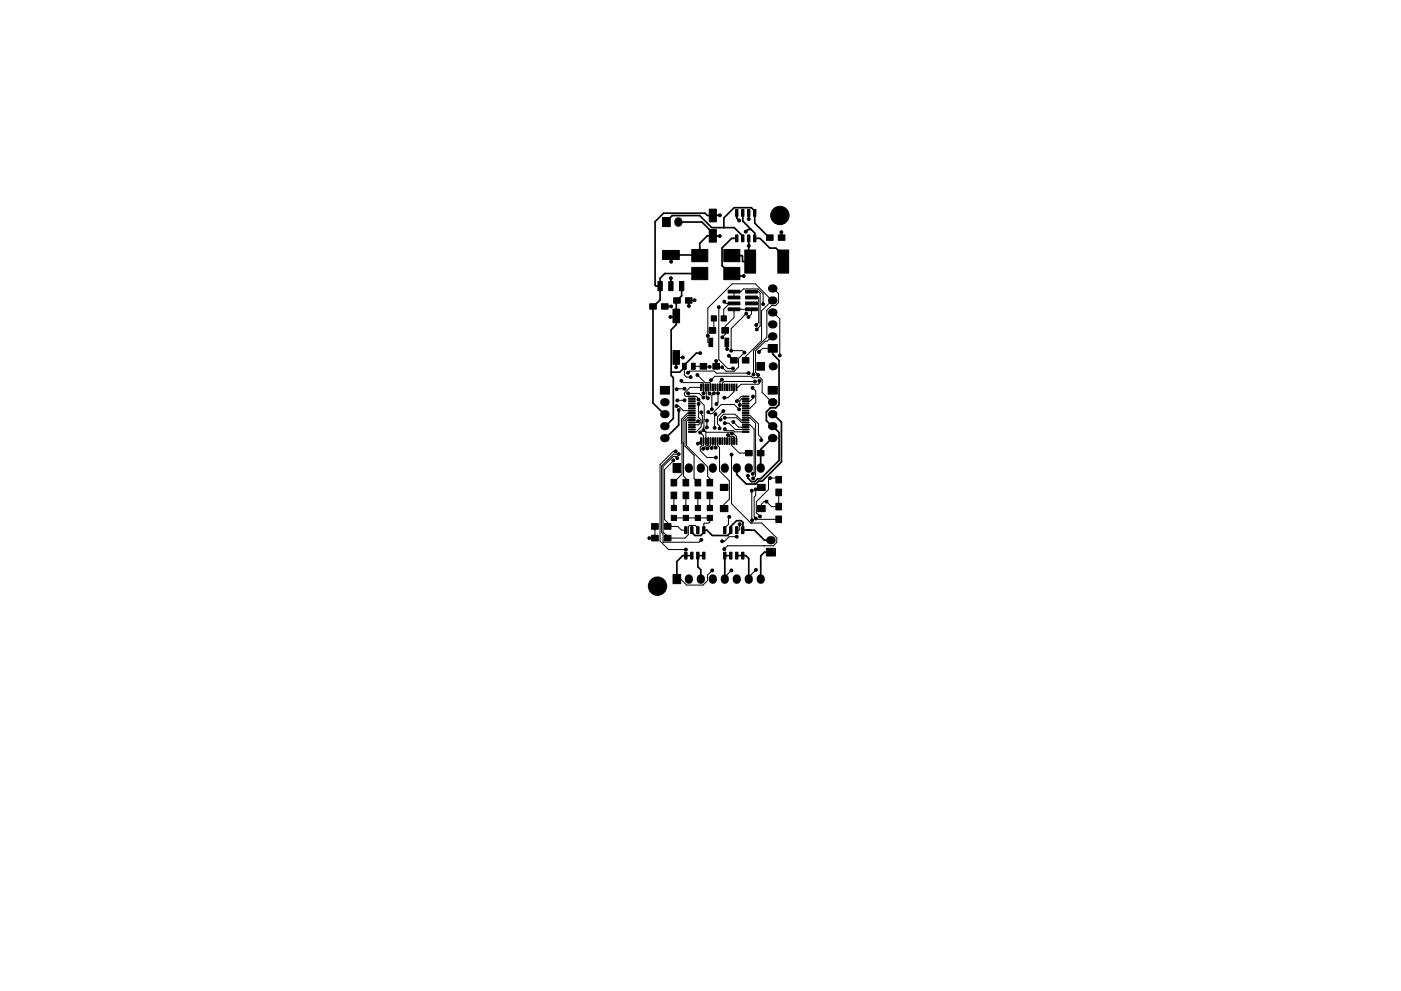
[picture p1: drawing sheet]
<svg xmlns="http://www.w3.org/2000/svg" width="297mm" height="210mm" viewBox="0 0 297 210" stroke-linecap="round" stroke-linejoin="round" font-family="sans-serif">
<g fill="#000" stroke="#000" stroke-width=".21">
<path d="M140.5 53.1h3.5v2h-3.5zM140.5 46.1h1.6v2h-1.6zM146.7 52.9h3.4v2.6h-3.4zM146.7 56.7h3.4v2.6h-3.4zM150.4 44.4h1.5v2.7h-1.5zM150.4 48.7h1.5v2.7h-1.5zM153.5 52.9h3.4v2.6h-3.4zM153.5 56.7h3.4v2.6h-3.4zM156 49.8h.5v1.5h-.5zM156 44.4h.5v1.5h-.5zM157.2 49.8h.5v1.5h-.5zM157.2 44.4h.5v1.5h-.5z"/>
<path d="M157.9 53h2.3v4.9h-2.3zM158.5 49.8h.5v1.5h-.5zM158.5 44.4h.5v1.5h-.5zM159.8 49.8h.5v1.5h-.5zM159.8 44.4h.5v1.5h-.5zM162.5 49.8h1.4v1.2h-1.4zM164.9 53h2.3v4.9h-2.3zM165 49.8h1.4v1.2h-1.4zM137.8 64.4h1.4v1.2h-1.4zM139.5 59.7h.9v2h-.9zM140.2 64.4h1.4v1.2h-1.4zM141.8 59.7h.9v2h-.9z"/>
<path d="M142.7 65.6h1.4v2.9h-1.4zM142.7 74.4h1.4v2.9h-1.4zM142.8 63.2h1.4v1.1h-1.4zM144.1 59.7h.9v2h-.9zM144.7 77.1h.8v1.3h-.8zM145.3 63.2h1.4v1.1h-1.4zM146.6 77.1h.8v1.3h-.8zM148.4 77.1h1.4v1.2h-1.4zM150.3 71.7h.8v1.8h-.8zM150.3 69.5h1.5v1.2h-1.5zM150.8 67h1.1v1.1h-1.1zM151.1 77.1h1.4v1.2h-1.4z"/>
<path d="M152.9 67h1.1v1.1h-1.1zM153 69.5h1.5v1.2h-1.5zM153.7 71.7h.8v1.8h-.8zM154.4 61.6h2.5v.6h-2.5zM154.4 62.8h2.5v.6h-2.5zM154.4 64.1h2.5v.6h-2.5zM154.4 65.3h2.5v.6h-2.5zM154.9 75.9h1.4v1.1h-1.4zM158.1 61.6h2.5v.6h-2.5zM158.1 62.8h2.5v.6h-2.5zM158.1 64.1h2.5v.6h-2.5zM158.1 65.3h2.5v.6h-2.5z"/>
<path d="M157.4 75.9h1.4v1.1h-1.4zM160.5 76.9h1.6v1.6h-1.6zM162.9 73.1h1.9v1.6h-1.9zM140 82h1.9v1.6h-1.9zM146 84h1.4v.2h-1.4zM146 84.5h1.4v.2h-1.4zM146 85h1.4v.2h-1.4zM146 85.5h1.4v.2h-1.4zM146 86h1.4v.2h-1.4zM146 86.5h1.4v.2h-1.4zM146 87h1.4v.2h-1.4zM146 87.5h1.4v.2h-1.4z"/>
<path d="M146 88h1.4v.2h-1.4zM146 88.5h1.4v.2h-1.4zM146 89h1.4v.2h-1.4zM146 89.5h1.4v.2h-1.4zM146 90h1.4v.2h-1.4zM146 90.5h1.4v.2h-1.4zM146 91h1.4v.2h-1.4zM146 91.5h1.4v.2h-1.4zM148.6 92.9h.2v1.4h-.2zM148.6 81.5h.2v1.4h-.2zM149 92.9h.2v1.4h-.2zM149 81.5h.2v1.4h-.2z"/>
<path d="M149.6 92.9h.2v1.4h-.2zM149.6 81.5h.2v1.4h-.2zM150 92.9h.2v1.4h-.2zM150 81.5h.2v1.4h-.2zM150.6 92.9h.2v1.4h-.2zM150.6 81.5h.2v1.4h-.2zM151 92.9h.2v1.4h-.2zM151 81.5h.2v1.4h-.2zM151.6 92.9h.2v1.4h-.2zM151.6 81.5h.2v1.4h-.2zM152 92.9h.2v1.4h-.2zM152 81.5h.2v1.4h-.2z"/>
<path d="M152.6 92.9h.2v1.4h-.2zM152.6 81.5h.2v1.4h-.2zM153 92.9h.2v1.4h-.2zM153 81.5h.2v1.4h-.2zM153.6 92.9h.2v1.4h-.2zM153.6 81.5h.2v1.4h-.2zM154 92.9h.2v1.4h-.2zM154 81.5h.2v1.4h-.2zM154.6 92.9h.2v1.4h-.2zM154.6 81.5h.2v1.4h-.2zM155 92.9h.2v1.4h-.2zM155 81.5h.2v1.4h-.2z"/>
<path d="M155.6 92.9h.1v1.4h-.1zM155.6 81.5h.1v1.4h-.1zM156 92.9h.2v1.4h-.2zM156 81.5h.2v1.4h-.2zM157.4 91.5h1.4v.2h-1.4zM157.4 91h1.4v.2h-1.4zM157.4 90.5h1.4v.2h-1.4zM157.4 90h1.4v.2h-1.4zM157.4 89.5h1.4v.2h-1.4zM157.4 89h1.4v.2h-1.4zM157.4 88.5h1.4v.2h-1.4zM157.4 88h1.4v.2h-1.4z"/>
<path d="M157.4 87.5h1.4v.2h-1.4zM157.4 87h1.4v.2h-1.4zM157.4 86.5h1.4v.2h-1.4zM157.4 86h1.4v.2h-1.4zM157.4 85.5h1.4v.2h-1.4zM157.4 85h1.4v.2h-1.4zM157.4 84.5h1.4v.2h-1.4zM157.4 84h1.4v.2h-1.4zM158.1 95.6h1.4v1.1h-1.4zM160.6 95.6h1.4v1.1h-1.4zM162.9 82h1.9v1.6h-1.9zM138.2 111.1h1.4v1.2h-1.4z"/>
<path d="M138.2 113.6h1.4v1.2h-1.4zM140.9 111.1h1.4v1.2h-1.4zM140.9 113.6h1.4v1.2h-1.4zM142.3 101.7h1.2v1.4h-1.2zM142.3 104.4h1.2v1.4h-1.2zM142.3 107.2h1.1v1.1h-1.1zM142.3 109.3h1.1v1.1h-1.1zM142.7 98.3h1.6v2h-1.6zM144.8 101.7h1.2v1.4h-1.2zM144.8 104.4h1.2v1.4h-1.2zM144.9 107.2h1.1v1.1h-1.1zM144.9 109.3h1.1v1.1h-1.1z"/>
<path d="M145.2 111.8h.5v1.4h-.5zM145.2 117.2h.5v1.4h-.5zM146.4 111.8h.5v1.4h-.5zM146.4 117.2h.5v1.4h-.5zM147.4 101.7h1.2v1.4h-1.2zM147.4 104.4h1.2v1.4h-1.2zM147.4 107.2h1.1v1.1h-1.1zM147.4 109.3h1.1v1.1h-1.1zM147.7 111.8h.5v1.4h-.5zM147.7 117.2h.5v1.4h-.5zM149 111.8h.5v1.4h-.5zM149 117.2h.5v1.4h-.5z"/>
<path d="M149.9 101.7h1.2v1.4h-1.2zM149.9 104.4h1.2v1.4h-1.2zM149.9 107.2h1.1v1.1h-1.1zM149.9 109.3h1.1v1.1h-1.1zM153.4 111.8h.5v1.4h-.5zM153.4 117.2h.5v1.4h-.5zM152.7 107.3h1.6v1.3h-1.6zM152.7 102.8h1.6v1.3h-1.6zM154.7 111.8h.5v1.4h-.5zM154.7 117.2h.5v1.4h-.5zM156 111.8h.5v1.4h-.5zM156 117.2h.5v1.4h-.5z"/>
<path d="M157.2 111.8h.5v1.4h-.5zM157.2 117.2h.5v1.4h-.5zM160.6 107.3h1.6v1.3h-1.6zM160.6 102.8h1.6v1.3h-1.6zM162.5 116.3h1.9v1.7h-1.9zM164.5 106.8h1.2v1.4h-1.2zM164.5 109.5h1.2v1.4h-1.2zM164.5 103.8h1.2v1.4h-1.2zM164.5 101.1h1.2v1.4h-1.2zM142.7 121.9h1.6v1.9h-1.6z"/>
<circle cx="142.2" cy="59" r=".31"/>
<circle cx="142.3" cy="55.5" r=".31"/>
<circle cx="152.6" cy="50.1" r=".31"/>
<circle cx="152.6" cy="45.7" r=".31"/>
<circle cx="156.7" cy="46.8" r=".31"/>
<circle cx="157.7" cy="58.6" r=".31"/>
<circle cx="158.1" cy="49.2" r=".31"/>
<circle cx="158.8" cy="46.5" r=".31"/>
<circle cx="158.8" cy="52.2" r=".31"/>
<circle cx="165.4" cy="45.7" r="1.95"/>
<circle cx="165.7" cy="49.3" r=".31"/>
<circle cx="142.1" cy="67.3" r=".31"/>
<circle cx="142.3" cy="65" r=".31"/>
<circle cx="143.4" cy="77.9" r=".31"/>
<circle cx="144.8" cy="75.8" r=".31"/>
<circle cx="145.9" cy="79.1" r=".31"/>
<circle cx="146.1" cy="64.9" r=".31"/>
<circle cx="147.3" cy="63.7" r=".31"/>
<circle cx="147.9" cy="79.6" r=".31"/>
<circle cx="148.5" cy="74.9" r=".31"/>
<circle cx="150.1" cy="71.2" r=".31"/>
<circle cx="150.5" cy="77.8" r=".31"/>
<circle cx="151.8" cy="76.6" r=".31"/>
<circle cx="152.4" cy="65.2" r=".31"/>
<circle cx="153.1" cy="77.9" r=".31"/>
<circle cx="153.2" cy="71.6" r=".31"/>
<circle cx="153.6" cy="64" r=".31"/>
<circle cx="154.2" cy="74.1" r=".31"/>
<circle cx="154.5" cy="75.5" r=".31"/>
<circle cx="155" cy="74.4" r=".31"/>
<circle cx="155.4" cy="78.2" r=".31"/>
<circle cx="157.8" cy="74.8" r=".31"/>
<circle cx="158.2" cy="66.5" r=".31"/>
<circle cx="158.7" cy="67.3" r=".31"/>
<circle cx="158.7" cy="79.2" r=".31"/>
<circle cx="159.8" cy="79.5" r=".31"/>
<circle cx="160.3" cy="69" r=".31"/>
<circle cx="160.4" cy="69.9" r=".31"/>
<circle cx="160.7" cy="79.5" r=".31"/>
<circle cx="160.9" cy="74.7" r=".31"/>
<circle cx="161.8" cy="64.5" r=".31"/>
<circle cx="165.3" cy="75.4" r=".31"/>
<circle cx="142.7" cy="97.7" r=".31"/>
<circle cx="143.3" cy="95.8" r=".31"/>
<circle cx="143.4" cy="86.2" r=".31"/>
<circle cx="143.5" cy="82.6" r=".31"/>
<circle cx="143.6" cy="97.2" r=".31"/>
<circle cx="143.6" cy="85" r=".31"/>
<circle cx="143.9" cy="96.3" r=".31"/>
<circle cx="143.9" cy="87" r=".31"/>
<circle cx="144.5" cy="80.8" r=".31"/>
<circle cx="145.1" cy="82.5" r=".31"/>
<circle cx="145.1" cy="84.9" r=".31"/>
<circle cx="145.9" cy="83.5" r=".31"/>
<circle cx="146.4" cy="80" r=".31"/>
<circle cx="148" cy="94.1" r=".31"/>
<circle cx="148" cy="89.4" r=".31"/>
<circle cx="148.1" cy="84.8" r=".31"/>
<circle cx="148.1" cy="85.7" r=".31"/>
<circle cx="148.4" cy="91.8" r=".31"/>
<circle cx="148.7" cy="87.5" r=".31"/>
<circle cx="149.1" cy="95.2" r=".31"/>
<circle cx="149.1" cy="84.3" r=".31"/>
<circle cx="149.1" cy="91.3" r=".31"/>
<circle cx="149.2" cy="83.4" r=".31"/>
<circle cx="149.9" cy="90.7" r=".31"/>
<circle cx="149.9" cy="89.2" r=".31"/>
<circle cx="150" cy="95.1" r=".31"/>
<circle cx="150.1" cy="84.5" r=".31"/>
<circle cx="150.2" cy="87.4" r=".31"/>
<circle cx="150.5" cy="83.5" r=".31"/>
<circle cx="150.7" cy="80.7" r=".31"/>
<circle cx="150.9" cy="95.1" r=".31"/>
<circle cx="150.9" cy="86.8" r=".31"/>
<circle cx="151.4" cy="83.4" r=".31"/>
<circle cx="151.5" cy="90.8" r=".31"/>
<circle cx="151.7" cy="87.9" r=".31"/>
<circle cx="151.7" cy="95" r=".31"/>
<circle cx="151.8" cy="97.1" r=".31"/>
<circle cx="151.9" cy="85.7" r=".31"/>
<circle cx="152.2" cy="83.4" r=".31"/>
<circle cx="152.6" cy="90.9" r=".31"/>
<circle cx="152.8" cy="89" r=".31"/>
<circle cx="153" cy="80.5" r=".31"/>
<circle cx="153.4" cy="87.2" r=".31"/>
<circle cx="153.6" cy="84.4" r=".31"/>
<circle cx="153.7" cy="89.8" r=".31"/>
<circle cx="153.7" cy="91.1" r=".31"/>
<circle cx="153.7" cy="88.6" r=".31"/>
<circle cx="154.4" cy="92.3" r=".31"/>
<circle cx="155.1" cy="96.4" r=".31"/>
<circle cx="155.2" cy="92" r=".31"/>
<circle cx="155.5" cy="89.5" r=".31"/>
<circle cx="156.2" cy="85.1" r=".31"/>
<circle cx="156.7" cy="86.9" r=".31"/>
<circle cx="156.8" cy="85.9" r=".31"/>
<circle cx="159.5" cy="82.3" r=".31"/>
<circle cx="159.7" cy="84.1" r=".31"/>
<circle cx="160.1" cy="80.9" r=".31"/>
<circle cx="161" cy="80.8" r=".31"/>
<circle cx="161.4" cy="93.4" r=".31"/>
<circle cx="137.7" cy="114.2" r=".31"/>
<circle cx="145.4" cy="116.6" r=".31"/>
<circle cx="148.7" cy="114.5" r=".31"/>
<circle cx="153.1" cy="114.8" r=".31"/>
<circle cx="153.6" cy="116.5" r=".31"/>
<circle cx="154.6" cy="109.7" r=".31"/>
<circle cx="156.2" cy="113.9" r=".31"/>
<circle cx="156.8" cy="111.2" r=".31"/>
<circle cx="158.6" cy="100.9" r=".31"/>
<circle cx="159.4" cy="104.1" r=".31"/>
<circle cx="159.5" cy="110.4" r=".31"/>
<circle cx="159.6" cy="100.5" r=".31"/>
<circle cx="159.7" cy="101.5" r=".31"/>
<circle cx="160.2" cy="103.8" r=".31"/>
<circle cx="160.3" cy="110" r=".31"/>
<circle cx="161.1" cy="109.6" r=".31"/>
<circle cx="162.5" cy="106.4" r=".31"/>
<circle cx="163.3" cy="101.4" r=".31"/>
<circle cx="139.4" cy="124.4" r="1.95"/>
<circle cx="151" cy="121" r=".31"/>
<circle cx="155.1" cy="121" r=".31"/>
<circle cx="160.3" cy="120.9" r=".31"/>
</g>
<g fill="none" stroke="#000" stroke-width="1.7">
<path d="M143.8 47v.3M163.7 71.4h.3M163.7 68.8h.3M163.7 66.3h.3M163.7 63.7h.3M163.7 61.2h.3M140.8 85.3h.3M140.8 87.9h.3M140.8 90.4h.3M140.8 93h.3M146 99.2v.3M148.6 99.2v.3"/>
<path d="M151.1 99.2v.3M153.7 99.2v.3M156.2 99.2v.3M158.7 99.2v.3M161.3 99.2v.3M163.7 85.3h.3M163.7 87.9h.3M163.7 90.4h.3M163.7 93h.3M163.3 114.6h.3M146 122.7v.3M148.6 122.7v.3"/>
<path d="M151.1 122.7v.3M153.7 122.7v.3M156.2 122.7v.3M158.7 122.7v.3M161.3 122.7v.3"/>
</g>
<circle cx="163.8" cy="77.7" r=".86" fill="#000"/>
<g fill="none" stroke="#000" stroke-width=".21">
<path d="M140.9 65h.2M143.4 75.8h.1M143.4 75.8h1.4M145.1 77.7v1.9l.4 .4h.9M145.9 79.1l.3-.4h5.2l.5 .5h6.8M147 77.7l3.5 .1M147.3 63.7h-1.3M147.9 79.6l1.6 1.6h1l.1 .2v.8M151.4 67.6v2.2l-.4 .3M152.4 65.2v11.1l1.9 1.9h1.1M153.6 64l.3 .4h1.7M154.7 64.4l-1.3 1.2v2"/>
<path d="M155.6 61.9h1.5l.6-.6h3l1.1 1.1v2.1M155.6 61.9v1.2M155.8 61.8l-.2 .1M158.2 66.5l-3.2 3.2v4.7h2.4l.4 .4-1.2 1.3v1.8l-.9 .9h-1.8l-.8-.9M158.7 67.3l.6-.7v-1h-3.7v1.8l-1.8 1.8v1.8l-.6 .6M159.3 61.9h1.5l.4 .4v6.9l-.8 .7M159.3 63.1l1.6 .1v5.2l-.6 .6M163.7 63.7l-2.2 2.3v6.3l-3.4 3.3v.8M163.7 63.7l-3.6-3.5h-4.9l-5.1 5.2v7.2h.6M163.7 63.7h.1M163.8 73.9h-2.1l-.8 .8M163.8 71.4l-1.1 1h-.4l-2.1 2.1v4.5l.5 .5"/>
<path d="M163.8 66.3l1.5 1.3v7.8M163.8 61.2l1.3 1.1v1.9l-.7 .6h-.8l-1 1v5.8l-2.8 2.8v5.1M142.7 97.7l-1.8 1.9v10.6l.7 .7v.8h2.1l.8 .8h.9M143.3 95.8h-.6l-2.8 2.8v16.2l1.8 1.8h3.7M143.4 86.2h.5l1 .9h1.8M143.5 99.2v.1M143.6 97.2l-.4-.4h-.5l-2.1 2.2v13.9l1 .9v.4h3.6l.7-.8v-1.7l.3-.2h1.2l.6 .5v.5M143.9 96.3h-1.1l-2.5 2.6v14.1l.3 .3v1.7h7.6l.5-.5M144.5 80.8l.4 .4h4.1l.2 2.2M145 82.5l-1.5 .1M145.1 84.9l-1.5 .1M145.9 83.5h2.4l.8 .8"/>
<path d="M146 99.2v.1M146.7 84.1h.1M146.7 89.1h-.9l-.3 .3v5.2l4.5 4.5v1.9l.5 .5v.9M146.7 88.6h-.9l-.6 .6v5.5l2 1.9v4.9l.8 .9M146.7 88.1h-.9l-1 1 .1 11.9 .5 .5v.9M146.7 87.6h-.9l-1.3 1.3 .1 11.7-1.7 1.8M148 89.4l-.2 .2h-1.1M148.1 85.7v2.9l.5 .5v.5l-.5 .5h-1.4M148.4 91.8l.8 .7v2l-.4 .1-.3 .3v.8l1.4 1.4h1.9M148.6 99.2v.1M148.6 82.2h-2.3l-1.2 1.2v.4l.4 .3h2.2l.4 .5v.2l1.2 1.2-.2 5.3 .4 .2M148.6 93.6l-.6 .5"/>
<path d="M148.7 87.5v.5l.2 .2v1.5l-.2 .3v.6l-1.1 1h-.9M149.1 95.2h.1M149.2 83.4h.1M149.5 91.5l.2 .2h5.2l.3 .3h.3l.7 .6v1M149.5 91.5l.1 .2v1.9M149.5 91.5h.1M149.6 82.2l.1 2 .4 .3M149.9 89.2v1.5M150.2 82.2v1l.3 .3M150.2 93.6v.9l-.5 .1-.6 .6M150.6 93.6v.8l-.6 .7M150.7 80.7l.9-.9h7.7l.3 .3h1.6l.4 .4v2.7l2.2 2.1"/>
<path d="M151.2 93.6v1.2l-.3 .3M151.4 83.4l-.5 .5v2.9M151.6 93.6l.1 1.4M151.6 98.8l-.5 .5M151.7 87.9l-.2 .2v2.7M152.2 93.6v.9l.4 .4v5l2 2.1v3.9l-1.1 1.1v.9M152.2 83.4v2l-.3 .3M152.8 89v-.5l.6-.6h2.4l1.3 1.2h1M153 80.5l-.4 .4v1.3M153.4 87.2l-1.3 1.3v1.4l.5 .5v.5M153.7 88.6h2.5l1 1h.9M153.7 91.1l.3 .3h1.5l.2 .2h2.4"/>
<path d="M153.7 89.8h.9l1.3 1.3h2.2M154.4 92.3l.2 .3h.9l.1 .1v.9M155.1 96.4v10.5l4.1 4.1h2.3l3.2 3.2v.9l-.7 .7h-9.7l-.7 .7M155.2 93.6v.9l1.6 1.6h2M155.5 89.5l1.1 1.1h1.5M155.6 82.2v.9l-1.3 1.3h-.7M156.7 86.9l-1-1.1h-2.8l-1.9 2h-.5l-.3-.4M158.1 84.6h-.9l-.4 .4v1M158.1 90.1h.9l.9 .9v9.2l-.3 .3M158.1 84.1h-1l-.9 1M158.1 88.6h.9l1.2 1.2v11.2l-.5 .5M158.1 88.1h.9l1.8 1.8v2.4l.6 .6v.5"/>
<path d="M159.5 82.3l.7 .7v2.4l-1.2 1.2h-.9M159.7 84.1v.4l-.7 .6h-.9M160.1 80.9h-6.6l-.3 .4v.9M161 80.8v.5l-.2 .2h-3.7l-.6 .7h-.3M138.9 111.7v2.5h-1.2M142.9 109.9h7.6v.8l-.3 .3h-.8l-.2 .1v1.4M142.9 105.1v2.7M145.4 105.1v2.7M146.7 112v.5M148 105.1v2.7M150.5 105.1v2.7M153 107.5l.7 .7"/>
<path d="M153.4 103.4h.1M154.6 109.7l-.2 .1v1.4l-.7 .8v.5M156.2 113.9h-1.6l-1 .9h-.5M156.8 111.2v1.1l-.1 .2h-.5M159.4 104.1l.1 6.3M160.2 103.8v1.3l-.3 .4v4.2l.5 .5h4.7M160.7 103.4h.7M165.1 104.5v3h-1.5l-1.1-1.1h-.5l-.6 .6v.9M165.1 101.8l-.3-.4h-1.5l-.4 .4v2.1l-2.5 2.5v2.4l.7 .8M143.5 122.8v.2M151 121l-1 1v1.2l-.9 .9h-3.5l-1.3-1.2h-.8M155.1 121l-1.4 1.4v.4"/>
<path d="M160.3 120.9l-1.6 1.5v.4"/>
</g>
<g fill="none" stroke="#000" stroke-width=".36">
<path d="M141.3 47.1l1.2-1.4h5.9l2.5 2.6h4.8l1.8 1.8v.5M142.2 59v1.7M143.8 47.1h5l2.3 2.3v.6M148.4 58h-7.5l-.9 1v4.6l-1.5 1.4v20.5l2.5 2.4M151.1 50h-1.1l-1.6 1.6v2.6l-.2-.1h-6l.1 1.4M151.1 50l1.5 .1M152.6 45.7h-2.6l-.5-.5h-8.8l-1.8 1.8v13.5l.2 .2h.9M153.5 48.3v-2.1l2.1-2.1h3.7l.7 .7v2.5l3.2 3.1M156.2 50.6h-1.1l-2 2v3.8l1.7 1.6h.4l.5 .6h2M156.2 45.2v1.1l.5 .5M157.5 45.2v1.7l2.5 2.5v1.2h1.1l2.1 2h1.3l1.6 1.6v1.3M158.7 44.7v1.8"/>
<path d="M158.7 50.6v4.6l.4 .3h-1.6l-.1-1.1-.1-.2h-2.1M159.3 48.7h-.7l-.5 .5M165.7 49.3v1.1M140.9 65h1.4M143.4 75.9v2M143.4 67l-.2 .3h-1.1M143.4 75.8v.1M144.5 60.7v2.1l-1.1 1.1v5l-1.1 1.1v9.7l.5 .4v8.7l-1.8 1.6M146 63.7v.1M146 63.8v1.1M148.5 74.9h-.9l-2.5 2.6v.5l-1 1h-1.8M151.8 76.6v1.1"/>
<path d="M151.8 77.7h.1M154.1 72.6l.1 1.5M154.5 75.5l1.1 .9M163.8 73.9v1.2l1.4 1.4v9.3l-.7 .7h-1.2l-.8 .9v1.8l2.7 2.6v5.9l-3.9 3.9h-.7l-.6 .6h-.7l-.7-.8v-.5M143.9 87v3.2l-2.9 2.8M163.8 87.9l1.9 1.7v8.4l-4.1 4.1h-.8l-.6 .6h-2l-2-2v-1.4M163.8 93l-2.5 2.4v3.9M146.7 112.5v.5l.6 .6h1.3l.6-.6M146.7 117.9h-1.9l-1.3 1.2v3.7M149.2 112.5h.7l1.1 1.1h3.3l.6-.6M149.2 117.9h-1.2v2.4l.6 .6v1.9M154.9 113h.1"/>
<path d="M154.9 113v-1.3l1.3-1.2h1l.3 .3v1.7h2.4l2.2 2.1h1.3M154.9 117.9h-1.2v4.9M156.2 117.9h1.9l.6 .6v4.3M163.4 117.2h-1.3l-.8 .7v4.9"/>
</g>
<path d="M146 122.7v.1M151.1 122.7v.1M156.2 122.7v.1M161.3 122.7v.1" fill="none" stroke="#000" stroke-width=".51"/>
</svg>
